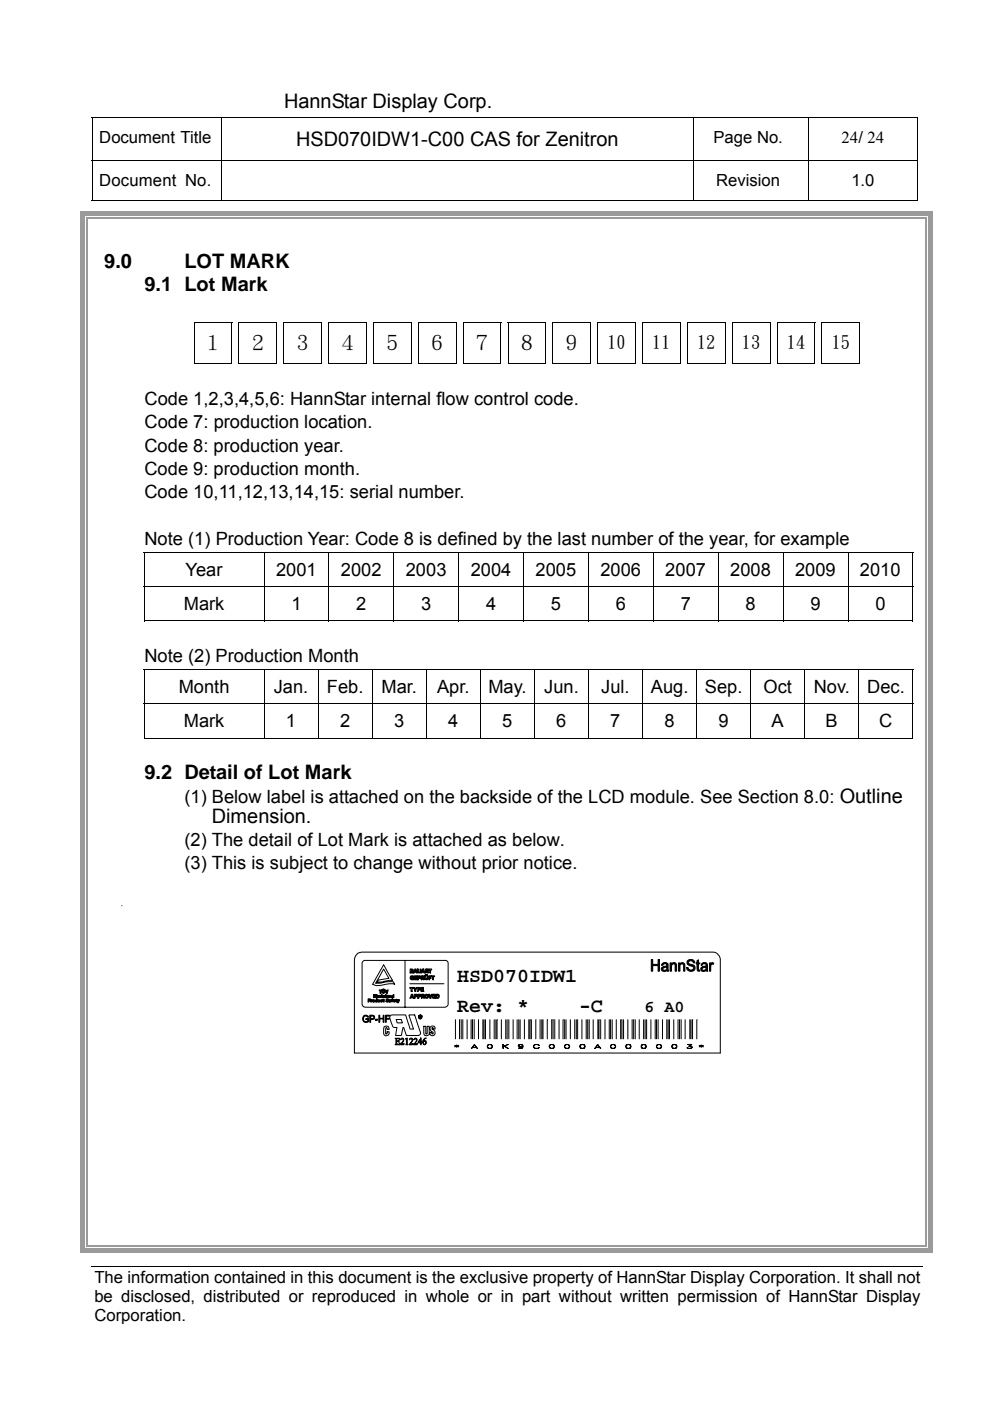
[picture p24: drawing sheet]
<svg xmlns="http://www.w3.org/2000/svg" width="210mm" height="297mm" viewBox="0 0 210 297" stroke-linecap="round" stroke-linejoin="round" font-family="sans-serif">
<defs><g id="words">
<g font-size="4.2">
<text x="60.2" y="22.8">HannStar Display Corp.</text>
<text x="62.8" y="30.9">HSD070IDW1-C00 CAS for Zenitron</text>
<text x="22.1" y="56.8">9.0</text>
<text x="39.1" y="56.8">LOT MARK</text>
<text x="30.6" y="61.7">9.1 Lot Mark</text>
<text x="30.6" y="165.2">9.2 Detail of Lot Mark</text>
<text x="44.9" y="174.4">Dimension.</text>
<text x="96.9" y="208.2">HSD070IDW1</text>
<text x="96.9" y="214.5">Rev: *</text>
<text x="122.8" y="214.5">-C</text>
</g>
<g font-size="3.9">
<text x="43.2" y="73.9">１</text>
<text x="52.7" y="73.9">２</text>
<text x="62.3" y="73.9">３</text>
<text x="71.8" y="73.9">４</text>
<text x="81.3" y="73.9">５</text>
<text x="90.8" y="73.9">６</text>
<text x="100.3" y="73.9">７</text>
<text x="109.8" y="73.9">８</text>
<text x="119.3" y="73.9">９</text>
<text x="128.8" y="73.9">10</text>
<text x="138.3" y="73.9">11</text>
<text x="147.8" y="73.9">12</text>
<text x="157.3" y="73.9">13</text>
<text x="166.8" y="73.9">14</text>
<text x="176.3" y="73.9">15</text>
<text x="30.6" y="85.9">Code 1,2,3,4,5,6: HannStar internal flow control code.</text>
<text x="30.6" y="90.8">Code 7: production location.</text>
<text x="30.6" y="95.8">Code 8: production year.</text>
<text x="30.6" y="100.7">Code 9: production month.</text>
<text x="30.6" y="105.6">Code 10,11,12,13,14,15: serial number.</text>
<text x="30.6" y="115.5">Note (1) Production Year: Code 8 is defined by the last number of the year, for example</text>
<text x="39.3" y="122.2">Year</text>
<text x="58.5" y="122.2">2001</text>
<text x="72.3" y="122.2">2002</text>
<text x="86" y="122.2">2003</text>
<text x="99.8" y="122.2">2004</text>
<text x="113.6" y="122.2">2005</text>
<text x="127.3" y="122.2">2006</text>
<text x="141.1" y="122.2">2007</text>
<text x="154.8" y="122.2">2008</text>
<text x="168.6" y="122.2">2009</text>
<text x="182.3" y="122.2">2010</text>
<text x="39" y="129.4">Mark</text>
<text x="61.8" y="129.4">1</text>
<text x="75.5" y="129.4">2</text>
<text x="89.3" y="129.4">3</text>
<text x="103" y="129.4">4</text>
<text x="116.8" y="129.4">5</text>
<text x="130.6" y="129.4">6</text>
<text x="144.3" y="129.4">7</text>
<text x="158.1" y="129.4">8</text>
<text x="171.8" y="129.4">9</text>
<text x="185.6" y="129.4">0</text>
<text x="30.6" y="140.4">Note (2) Production Month</text>
<text x="37.9" y="147">Month</text>
<text x="58" y="147">Jan.</text>
<text x="69.3" y="147">Feb.</text>
<text x="80.9" y="147">Mar.</text>
<text x="92.7" y="147">Apr.</text>
<text x="103.5" y="147">May.</text>
<text x="115.4" y="147">Jun.</text>
<text x="127.5" y="147">Jul.</text>
<text x="138" y="147">Aug.</text>
<text x="149.5" y="147">Sep.</text>
<text x="161.9" y="147">Oct</text>
<text x="172.5" y="147">Nov.</text>
<text x="183.9" y="147">Dec.</text>
<text x="39" y="154.2">Mark</text>
<text x="60.6" y="154.2">1</text>
<text x="72.1" y="154.2">2</text>
<text x="83.6" y="154.2">3</text>
<text x="95" y="154.2">4</text>
<text x="106.5" y="154.2">5</text>
<text x="118" y="154.2">6</text>
<text x="129.4" y="154.2">7</text>
<text x="140.9" y="154.2">8</text>
<text x="152.3" y="154.2">9</text>
<text x="163.6" y="154.2">A</text>
<text x="175.1" y="154.2">B</text>
<text x="186.4" y="154.2">C</text>
<text x="39.1" y="170.2">(1) Below label is attached on the backside of the LCD module. See Section 8.0: Outline</text>
<text x="39.1" y="179.4">(2) The detail of Lot Mark is attached as below.</text>
<text x="39.1" y="184.3">(3) This is subject to change without prior notice.</text>
</g>
<g font-size="3.5">
<text x="21.1" y="30.3">Document Title</text>
<text x="151.3" y="30.3">Page No.</text>
<text x="178.4" y="30.3">24/ 24</text>
<text x="21.1" y="39.5">Document No.</text>
<text x="151.8" y="39.5">Revision</text>
<text x="180.5" y="39.5">1.0</text>
<text x="136.6" y="214.5">6 A0</text>
<text x="20" y="272">The information contained in this document is the exclusive property of HannStar Display Corporation. It shall not</text>
<text x="20" y="276">be disclosed, distributed or reproduced in whole or in part without written permission of HannStar Display</text>
<text x="20" y="280.1">Corporation.</text>
</g>
</g></defs>
<g fill="none" stroke="#000" stroke-width=".21">
<path d="M19.4 24.8h175.3M19.4 34.1h175.3M19.5 24.9v9.1M19.5 34.2v8.4M46.9 24.9v9.1M46.9 34.2v8.4M147 24.9v9.1M147 34.2v8.4M171.3 24.9v9.1M171.3 34.2v8.4M194.6 24.9v9.1M194.6 34.2v8.4"/>
<path d="M19.4 42.5h27.4M47 42.5h99.9M147.1 42.5h24.2M171.4 42.5h23.1M19.5 268.6h176.2"/>
</g>
<path d="M194.5 42.5h.2v.1h-.2z" fill="#000"/>
<g fill="#fff">
<path d="M19.5 268.7l.1 12.3z"/>
<path d="M19.5 280.9l176.1 .1z"/>
<path d="M195.6 268.7l.1 12.3z"/>
<path d="M195.6 280.9l.1 .1z"/>
</g>
<g fill="#000">
<path d="M41.1 68.2h.2v.2h-.2zM49.1 68.2h.2v.2h-.2zM49.1 77h.2v.2h-.2zM50.6 68.2h.2v.2h-.2zM58.6 68.2h.2v.2h-.2zM58.6 77h.2v.2h-.2zM60.1 68.2h.2v.2h-.2zM68.1 68.2h.2v.2h-.2zM68.1 77h.2v.2h-.2zM69.6 68.2h.2v.2h-.2zM77.6 68.2h.2v.2h-.2zM77.6 77h.2v.2h-.2z"/>
<path d="M79.1 68.2h.2v.2h-.2zM87.1 68.2h.2v.2h-.2zM87.1 77h.2v.2h-.2zM88.6 68.2h.2v.2h-.2zM96.6 68.2h.2v.2h-.2zM96.6 77h.2v.2h-.2zM98.1 68.2h.2v.2h-.2zM106.1 68.2h.2v.2h-.2zM106.1 77h.2v.2h-.2zM107.6 68.2h.2v.2h-.2zM115.7 68.2h.1v.2h-.1zM115.7 77h.1v.2h-.1z"/>
<path d="M117.1 68.2h.2v.2h-.2zM125.2 68.2h.1v.2h-.1zM125.2 77h.1v.2h-.1zM126.7 68.2h.1v.2h-.1zM134.7 68.2h.1v.2h-.1zM134.7 77h.1v.2h-.1zM136.2 68.2h.1v.2h-.1zM144.2 68.2h.1v.2h-.1zM144.2 77h.1v.2h-.1zM145.7 68.2h.1v.2h-.1zM153.7 68.2h.1v.2h-.1zM153.7 77h.1v.2h-.1z"/>
<path d="M155.2 68.2h.1v.2h-.1zM163.2 68.2h.1v.2h-.1zM163.2 77h.1v.2h-.1zM164.7 68.2h.1v.2h-.1zM172.7 68.2h.2v.2h-.2zM172.7 77h.2v.2h-.2zM174.2 68.2h.1v.2h-.1zM182.2 68.2h.2v.2h-.2zM182.2 77h.2v.2h-.2zM30.5 117.1h.2v.1h-.2zM193.5 117.1h.2v.1h-.2zM193.5 131.5h.2v.2h-.2z"/>
<path d="M30.5 141.9h.2v.2h-.2zM193.5 141.9h.2v.2h-.2zM193.5 156.4h.2v.2h-.2z"/>
</g>
<g fill="none" stroke="#000" stroke-width=".21">
<path d="M41.1 68.3h8.2M41.1 77.1h8M41.2 68.4v8.8M49.2 68.4v8.8M50.6 68.3h8.2M50.6 77.1h8M50.7 68.4v8.8M58.7 68.4v8.8M60.1 68.3h8.2M60.1 77.1h8M60.2 68.4v8.8M68.2 68.4v8.8"/>
<path d="M69.6 68.3h8.2M69.6 77.1h8M69.7 68.4v8.8M77.7 68.4v8.8M79.1 68.3h8.2M79.1 77.1h8M79.2 68.4v8.8M87.2 68.4v8.8M88.6 68.3h8.2M88.6 77.1h8M88.7 68.4v8.8M96.7 68.4v8.8"/>
<path d="M98.1 68.3h8.2M98.1 77.1h8M98.2 68.4v8.8M106.2 68.4v8.8M107.6 68.3h8.2M107.6 77.1h8.1M107.7 68.4v8.8M115.7 68.4v8.8M117.1 68.3h8.2M117.1 77.1h8.1M117.2 68.4v8.8M125.2 68.4v8.8"/>
<path d="M126.7 68.3h8.1M126.7 77.1h8M126.7 68.4v8.8M134.7 68.4v8.8M136.2 68.3h8.1M136.2 77.1h8M136.2 68.4v8.8M144.3 68.4v8.8M145.7 68.3h8.1M145.7 77.1h8M145.8 68.4v8.8M153.8 68.4v8.8"/>
<path d="M155.2 68.3h8.1M155.2 77.1h8M155.3 68.4v8.8M163.3 68.4v8.8M164.7 68.3h8.2M164.7 77.1h8M164.8 68.4v8.8M172.8 68.4v8.8M174.2 68.3h8.2M174.2 77.1h8M174.3 68.4v8.8M182.3 68.4v8.8"/>
<path d="M30.5 117.2h163.2M30.6 117.2v7.1M56 117.2v7.1M69.7 117.2v7.1M83.5 117.2v7.1M97.3 117.2v7.1M111 117.2v7.1M124.8 117.2v7.1M138.5 117.2v7.1M152.3 117.2v7.1M166.1 117.2v7.1M179.8 117.2v7.1"/>
<path d="M193.6 117.2v7.1M30.5 124.4h163.2M30.5 131.6h25.4M30.6 124.5v7.2M56 124.5v7.2M56.1 131.6h13.6M69.7 124.5v7.2M69.8 131.6h13.6M83.5 124.5v7.2M83.6 131.6h13.6M97.3 124.5v7.2M97.3 131.6h13.6"/>
<path d="M111 124.5v7.2M111.1 131.6h13.6M124.8 124.5v7.2M124.9 131.6h13.6M138.5 124.5v7.2M138.6 131.6h13.6M152.3 124.5v7.2M152.4 131.6h13.6M166.1 124.5v7.2M166.1 131.6h13.6M179.8 124.5v7.2M179.9 131.6h13.6"/>
<path d="M193.6 124.5v7.2M30.5 142h163.2M30.5 149.2h163.2M30.5 156.5h25.4M30.6 142.1v7.1M30.6 149.3v7.3M56 142.1v7.1M56 149.3v7.3M56.1 156.5h11.3M67.5 142.1v7.1M67.5 149.3v7.3M67.5 156.5h11.3"/>
<path d="M78.9 142.1v7.1M78.9 149.3v7.3M79 156.5h11.3M90.4 142.1v7.1M90.4 149.3v7.3M90.5 156.5h11.3M101.9 142.1v7.1M101.9 149.3v7.3M101.9 156.5h11.3M113.3 142.1v7.1M113.3 149.3v7.3M113.4 156.5h11.3"/>
<path d="M124.8 142.1v7.1M124.8 149.3v7.3M124.9 156.5h11.3M136.2 142.1v7.1M136.2 149.3v7.3M136.3 156.5h11.3M147.7 142.1v7.1M147.7 149.3v7.3M147.8 156.5h11.3M159.2 142.1v7.1M159.2 149.3v7.3M159.3 156.5h11.3"/>
<path d="M170.6 142.1v7.1M170.6 149.3v7.3M170.7 156.5h11.3M182.1 142.1v7.1M182.1 149.3v7.3M182.2 156.5h11.3M193.6 142.1v7.1M193.6 149.3v7.3M25.8 192h.1"/>
</g>
<path d="M70.8 195.2h86.7v34.9h-86.7z" fill="#fff"/>
<g fill="none" stroke="#000" stroke-width=".21">
<path d="M75.8 202.1l.9-.2h74.5a1.77 1.77 0 0 1 1.5 1.4v20h-77.6v-19.7a2.03 2.03 0 0 1 .7-1.5zM77 203.8l.3-.2h17.3l.4 .6-.1 9-.5 .4-17.3-.1-.3-.5v-8.8zM78 211.8h.5l.1 .1-.1 .3h-.3v.2h-.2zM78.2 211.9l.2 .1-.2 .1zM78.6 212l.2 .1 .2-.1-.2 .4h-.2zM79 212h.4a.27 .27 0 0 1 0 .4 .27 .27 0 0 1-.4-.2zM79.1 212.1h.2l-.1 .3zM79.2 210.9h.5l-.2 .3 .2 .3h-.2v-.2l-.1 .2h-.2zM79.4 210.9l.1 .2zM79.7 212.1l.1 .3zM79.8 210.9h.2v.2h.2l.1 .4h-.2l-.1-.4-.2 .4zM79.8 211.8h.2v.6l-.3 .1-.2-.1v-.3l.3-.1z"/>
<path d="M80.1 212h.2v.4l.1-.4h.2v.4l-.3 .1zM80.3 211.1h.4l.1 .2h-.3v.2l.3-.1-.1 .1-.4-.1zM80.4 209.9h.5l-.1 .1v.6h-.2v-.6zM80.5 211.2l.1-.1zM80.7 212h.4v.2l-.2-.2-.1 .2 .1 .2 .2-.1-.2 .2-.2-.1zM80.9 210.9l.1 .1zM80.9 211.1h.1v.4h-.1zM81 209.9h.2v.6l.2-.1v-.5h.2v.6h-.6zM81.1 209.7l.2 .1zM81.1 211.1h.5v.4h-.2v-.4l-.1 .4h-.2zM81.2 212l.2-.2v.7l-.2-.1zM81.3 209.7l.2 .1z"/>
<path d="M81.3 204.5l1.9 3.4-3.2 .4 .3-.5 2.1-.4-1.1-2-1.6 3 3.6-.3 .4 .6a5 5 0 0 0-2.9 .2l-1 .1-.8-.3zM81.4 217.7l.5-.2 .3 .1 .3 .5v.1h-.4l-.1-.4-.2 .2v1.2h.2l.1-.4h.4l-.2 .7-.6 .1-.2-.2a1.87 1.87 0 0 1-.1-1.6zM81.7 209.9h.1l.2 .5 .1-.5h.2l-.2 .7h-.2zM81.7 210.9h.2v.6h-.2zM81.9 211.8h.5v.2l-.4-.1 .4 .3v.2l-.3 .1-.3-.2h.4l-.4-.3zM82 211.1h.4v.4h-.4l.3-.3h-.3zM82.1 211.3l.2 .1-.2 .1zM82.4 212h.4l.1 .4h-.5l.3-.2zM82.5 211.1l.5 .1v.3h-.2v-.4l-.1 .4h-.2zM82.6 212.2l.1 .1-.1 .1zM82.7 215.4l.4-.2h2.9l1 3h.7l-1-3h1.2l1.2 3.6v.6l-.4 .1h-2.5l-.6-1.7h-.2l-.3 1.7h-1.2l.3-1.7h-.5l-.4-.1-.6-1.7zM83.1 211.8h.2l-.1 .6-.3-.3z"/>
<path d="M83.2 211.1h.2v-.2h.1v.6l-.5-.1zM83.2 211.2l.2 .1-.1 .2zM83.3 212h.5v.2h-.3v.2l.3-.1-.1 .1-.4-.1zM83.5 212.1l.2 .1zM83.8 212l.3-.2 .1 .6h-.3zM84 216.2h1.1l.2 .7h-1.1zM84.2 212h.2v.3l.1-.3h.2l-.2 .6h-.2zM85.9 203.6v10M86.9 209.4h.7v.2h-.2v.6h-.3v-.6h-.2zM86.9 208.6h7.2M87 205.4l.6 .1v.3h-.2l.2 .2v.2l-.6 .1zM87.1 206.9h.6v.2l-.3-.1-.2 .1v.4l.3 .1-.1-.3h.3v.4h-.6l-.1-.3z"/>
<path d="M87.2 205.6l.2 .2h-.2zM87.2 206l.2 .1-.2 .1zM87.2 210.8h.3l.3 .8-.3-.1-.6 .1zM87.3 211l.1 .3h-.2zM87.6 209.4h.3l.1 .4 .2-.4h.2l-.3 .8h-.2v-.3zM87.9 206.9h.5v.2h-.4v.1h.4v.2h-.4v.1h.5v.2h-.6zM87.9 210.8h.4l.2 .2v.3h-.5v.3h-.1zM87.9 205.4h.3l.3 .9h-.2l-.1-.2-.6 .2zM88 211h.3v.2h-.3zM88.1 205.7l.1 .3h-.2zM88.5 209.4l.6 .1v.3l-.4 .2v.2h-.2zM88.5 205.4h.3v.8l.3-.2v-.6h.1v.8l-.1 .1-.5-.1z"/>
<path d="M88.5 206.9l.7 .1v.3l-.4 .1v.3h-.3zM88.6 210.8l.6 .1v.4h-.4v.3h-.2zM88.7 209.6l.2 .1-.2 .1zM88.8 207.1l.2 .1-.2 .1zM88.8 215.3l.4-.1 .3 .2-.1 .5a.38 .38 0 0 1-.5 .1 .38 .38 0 0 1-.2-.4zM88.8 211l.3 .1-.3 .1zM88.9 215.3l.3-.1 .2 .2-.1 .5-.3 .1-.1-.2zM88.9 215.4h.4l-.1 .2 .1 .2-.2-.2-.2 .2zM89 215.4l.2 .1-.2 .1zM89.2 209.4h.6v.2h-.4v.1h.4v.2h-.4v.2h.5v.1h-.7zM89.3 206.9h.6v.4h-.2h.2l.1 .4h-.3v-.3h-.2v.3h-.2zM89.4 210.8l.5 .1 .1 .3-.2 .1h.2v.3h-.2l-.1-.3h-.2v.3h-.1z"/>
<path d="M89.5 207l.2 .2-.2 .1zM89.5 205.4h.4l.2 .9h-.2v-.2l-.7 .2zM89.5 211l.3 .1-.3 .1zM89.7 205.7l.1 .3h-.3zM89.9 217.6h.4v1.6h.3v-1.6h.4l-.1 1.8-.5 .2-.4-.2zM90 206.9h.3l.1 .7 .2-.1v-.6h.1v.7a.41 .41 0 0 1-.7-.1zM90.1 206.6h.3v.2h-.3zM90.1 210.9a.45 .45 0 0 1 .7 .1 .45 .45 0 0 1-.1 .6h-.4l-.2-.1zM90.2 205.4l.6 .2v.2l-.2 .1 .2 .1 .1 .3h-.3v-.3h-.2v.3h-.2zM90.3 211.1l.3-.1v.1v.3l-.2 .1zM90.4 205.7l.2 .1h-.2zM90.4 206.6h.2v.2h-.2z"/>
<path d="M90.9 205.4h.6v.3h-.2v.6h-.2v-.6h-.2zM90.9 210.8h.2l.1 .7 .3-.7h.2l-.3 .8h-.3zM90.9 206.9h.6v.2h-.4v.2h.3v.1h-.3v.3h-.2zM91.4 217.7a.55 .55 0 0 1 .6-.1 .55 .55 0 0 1 .2 .6h-.4l-.1-.4-.1 .4a.8 .8 0 0 1 .5 1.3l-.4 .1-.5-.2v-.5h.3l.2 .3h.1v-.3a.78 .78 0 0 1-.4-1.2zM91.5 206.9h.6v.2h-.2v.6h-.2v-.6h-.2zM91.7 210.8h.6v.2h-.4v.1h.3v.2h-.3v.2h.4v.1h-.6zM92.4 210.8l.6 .1 .2 .2-.2 .5h-.6zM92.6 211h.3l.1 .3-.3 .2zM96.6 216.2v4.1M97.5 216.2l-.1 4.1M97.8 216.2v4.1M98.1 216.2v4.1"/>
<path d="M99 216.2v4.1M99.9 216.2v4.1M100.2 216.2v4.1M100.5 216.2v4.1M101.5 216.2v4.1M102.4 216.2v4.1M102.6 216.2v4.1M102.9 216.2v4.1M103.9 216.2v4.1M104.8 216.2v4.1M105.1 216.2v4.1M105.5 216.2l-.1 4.1"/>
<path d="M106.3 216.2v4.1M107.2 216.2v4.1M107.5 216.2v4.1M107.9 216.2v4.1M108.8 216.2v4.1M109.6 216.2v4.1M110 216.2v4.1M110.3 216.2v4.1M111.2 216.2v4.1M112.1 216.2v4.1M112.4 216.2v4.1M112.7 216.2v4.1"/>
<path d="M113.6 216.2v4.1M114.5 216.2v4.1M114.9 216.2v4.1M115.1 216.2v4.1M116.1 216.2l-.1 4.1M117 216.2v4.1M117.3 216.2v4.1M117.6 216.2v4.1M118.5 216.2v4.1M119.4 216.2v4.1M119.7 216.2v4.1M120 216.2v4.1"/>
<path d="M120.9 216.2v4.1M121.9 216.2v4.1M122.2 216.2v4.1M122.5 216.2v4.1M123.4 216.2v4.1M124.3 216.2v4.1M124.6 216.2v4.1M124.9 216.2v4.1M125.8 216.2v4.1M126.8 216.2v4.1M127 216.2v4.1M127.4 216.2v4.1"/>
<path d="M128.3 216.2v4.1M129.2 216.2v4.1M129.5 216.2v4.1M129.8 216.2v4.1M130.7 216.2v4.1M131.6 216.2v4.1M131.9 216.2v4.1M132.2 216.2v4.1M133.1 216.2v4.1M134 216.2v4.1M134.4 216.2l-.1 4.1M134.7 216.2v4.1"/>
<path d="M135.5 216.2v4.1M136.5 216.2v4.1M136.8 216.2v4.1M137.1 216.2v4.1M138 216.2v4.1M138.9 216.2v4.1M139.2 216.2v4.1M139.5 216.2v4.1M140.5 216.2v4.1M141.4 216.2v4.1M141.7 216.2v4.1M141.9 216.2v4.1"/>
<path d="M142.9 216.2v4.1M143.8 216.2v4.1M144.1 216.2v4.1M144.4 216.2v4.1M145.3 216.2v4.1M146.3 216.2v4.1M146.5 216.2v4.1M146.9 216.2l-.1 4.1M147.8 216.2l-.1 4.1M83.8 220.1h.9v.3l-.2-.2h-.4v.5h.4l.1-.2v.5l-.2-.2h-.3v.6h.5l.2-.3-.1 .4h-.9l.1-.3v-.9zM85 220.2l.3-.1 .3 .2v.4l-.5 .6 .6-.1v.2l-.1 .1h-.7l.5-.8v-.2a.29 .29 0 0 0-.2-.2 .29 .29 0 0 0-.3 .2zM86 220.3l.4-.2 .1 1.4h-.5l.2-.1v-1.1z"/>
<path d="M86.9 220.2l.2-.1 .4 .2v.4l-.5 .6 .6-.1-.1 .3h-.7l.6-1-.2-.2-.4 .2zM87.9 220.2a.36 .36 0 0 1 .4 0 .36 .36 0 0 1 .1 .5l-.5 .6 .6-.1v.3h-.8l.6-.8v-.3a.32 .32 0 0 0-.6 .1zM89.2 220.3v.7h-.5zM89.2 220.1h.1v.9h.2l-.2 .1v.4h-.1v-.4h-.6zM89.8 220.8a.32 .32 0 0 1 .5 .2 .32 .32 0 0 1-.4 .4zM89.9 220.3l.5-.2-.5 .4v.2h.4v.6a.3 .3 0 0 1-.5 .1l-.2-.6zM96.8 221.8h.1M96.8 221.7l.1 .1M96.9 221.7l-.5 .3 .4-.2-.4-.2 .4 .1v-.1l.1 .1 .4-.1-.4 .2 .4 .2-.4-.2-.1 .2v-.2M100.1 222.1h1M100.2 222.1h.8M100.6 221.4l.6 .9-.6-.7-.7 .7z"/>
<path d="M103.4 221.6a.52 .52 0 0 1 .8-.1 .52 .52 0 0 1 0 .8h-.3a.46 .46 0 0 1-.5-.1 .46 .46 0 0 1 0-.6zM103.5 222.2h.7M103.5 221.5h.7M103.6 221.5a.43 .43 0 0 0-.2 .4 .43 .43 0 0 0 .2 .4M104.1 221.5l.2 .4-.2 .4M106.6 221.4l.1 .9zM106.7 221.9l1-.5-1 .6M106.9 221.8l.8 .5-.7-.5M110 221.8l.3 .1 .5-.1M110 221.7l.3-.2 .5 .2M110 222.2h.7M110.3 221.5l-.3 .2 .3 .2"/>
<path d="M110.5 221.5a.42 .42 0 0 1 .3 .3 .42 .42 0 0 1-.2 .5M110.8 221.7l-.3 .2M110.8 221.8a.47 .47 0 0 1-.5 .2 .47 .47 0 0 1-.3-.4 .5 .5 0 0 1 .7-.1 .5 .5 0 0 1 0 .8l-.7-.1 .1 .1M113.2 221.6l.4-.2 .7 .2a.71 .71 0 0 0-1.1 .4 .82 .82 0 0 0 1.1 .1 .72 .72 0 0 1-1.2-.3zM116.5 221.6a.52 .52 0 0 1 .8-.1 .52 .52 0 0 1 0 .8h-.2a.46 .46 0 0 1-.6-.1 .46 .46 0 0 1 0-.6zM116.7 222.2h.6M116.7 221.5h.6M116.8 221.5a.43 .43 0 0 0-.3 .4 .43 .43 0 0 0 .3 .4M117.2 221.5l.3 .4-.3 .4M119.8 221.6a.52 .52 0 0 1 .7-.1 .52 .52 0 0 1 0 .8h-.2a.46 .46 0 0 1-.5-.1 .46 .46 0 0 1 0-.6zM119.9 222.2h.7M119.9 221.5h.6"/>
<path d="M120 221.5a.44 .44 0 0 0-.3 .4 .44 .44 0 0 0 .3 .4M120.5 221.5l.2 .3-.2 .5M123 221.6a.53 .53 0 0 1 .8-.1 .53 .53 0 0 1 0 .8h-.2a.47 .47 0 0 1-.6-.1 .47 .47 0 0 1 0-.6zM123.2 222.2h.6M123.2 221.5h.6M123.2 221.5l-.2 .3 .2 .5M123.7 221.5l.3 .3-.3 .5M126.2 222.1h1M126.3 222.1h.8M126.7 221.4l.7 .9-.7-.7-.6 .7zM129.5 221.6a.51 .51 0 0 1 .8-.1 .51 .51 0 0 1 0 .8h-.2a.46 .46 0 0 1-.6-.1 .46 .46 0 0 1 0-.6zM129.7 222.2h.6"/>
<path d="M129.7 221.5h.6M129.7 221.5l-.2 .3 .2 .5M130.2 221.5l.3 .3-.3 .5M132.7 221.6a.53 .53 0 0 1 .8-.1 .53 .53 0 0 1 0 .8h-.2a.47 .47 0 0 1-.5-.1 .47 .47 0 0 1-.1-.6zM132.9 222.2h.7M132.9 221.5h.6M133 221.5a.44 .44 0 0 0-.2 .4 .44 .44 0 0 0 .2 .4M133.5 221.5l.2 .3-.2 .5M136 221.6a.52 .52 0 0 1 .8-.1 .52 .52 0 0 1 0 .8h-.3a.46 .46 0 0 1-.5-.1 .46 .46 0 0 1 0-.6zM136.1 222.2h.7M136.2 221.5h.6M136.2 221.5l-.2 .3 .2 .5"/>
<path d="M136.7 221.5a.44 .44 0 0 1 .3 .4 .44 .44 0 0 1-.3 .4M139.4 222.2h.7M139.4 221.5h.6M139.5 221.5a.43 .43 0 0 0-.3 .4 .43 .43 0 0 0 .3 .4M139.6 221.4a.45 .45 0 0 0-.4 .6 .45 .45 0 0 0 .6 .3 .45 .45 0 0 0 .5-.5 .45 .45 0 0 0-.7-.4h.1M140 221.5l.2 .3-.2 .5M142.5 221.6a.52 .52 0 0 1 .8-.1 .52 .52 0 0 1 0 .8h-.2a.46 .46 0 0 1-.6-.1 .46 .46 0 0 1 0-.6zM142.7 222.2h.6M142.7 221.5h.6M142.7 221.5a.44 .44 0 0 0-.2 .4 .44 .44 0 0 0 .2 .4M143.2 221.5l.2 .3-.2 .5M145.7 222.2l.3 .1"/>
<path d="M146.1 221.8h.4l.2 .2a.8 .8 0 0 1-1.1 .1l.7 .2 .4-.2M146.1 221.8l.6-.4h-.9l.8 .1-.5 .3 .6 .2M146.4 221.8l.3 .2-.3 .3M148.7 221.8h.1M148.7 221.7v.1M148.7 221.7l-.4 .3 .4-.2-.4-.2h.8l-.4 .2 .4 .2-.4-.2v.2v-.2"/>
</g>
<g fill="#000" stroke="#000" stroke-width=".21">
<path d="M77.1 215.4a.61 .61 0 0 1 1 .3h-.1a.47 .47 0 0 0-.5-.3 .47 .47 0 0 0-.4 .4v.4a.46 .46 0 0 0 .5 .4 .46 .46 0 0 0 .4-.4h-.4v-.2h.6v.5l-.3 .2a.79 .79 0 0 1-.9-.3 .79 .79 0 0 1 .1-1z" fill-rule="evenodd"/>
<path d="M78.4 215.2h.7l.3 .3v.5l-.8 .2v.5h-.2zM78.6 215.4v.6l.6-.2-.1-.4z" fill-rule="evenodd"/>
<path d="M79.6 216.1h.5v.2h-.5z" fill-rule="evenodd"/>
<path d="M80.3 215.2h.2v.7h.7v-.7h.2v1.5h-.2v-.7h-.7v.7h-.2z" fill-rule="evenodd"/>
<path d="M81.7 215.2h.9v.2h-.7v.5h.6v.2h-.6v.6h-.2z" fill-rule="evenodd"/>
<path d="M138.1 203.4h.3v1.1h1.1v-1.1h.3v2.5h-.3v-1.2h-1.1v1.2h-.3z" fill-rule="evenodd"/>
<path d="M140.4 204.3a.79 .79 0 0 1 1.2 .1l.2 1.5h-.3l-.1-.2a.59 .59 0 0 1-.9 .3 .59 .59 0 0 1-.1-.9l1-.4-.2-.4h-.4l-.2 .4h-.3zM140.6 205.3v.4a.51 .51 0 0 0 .8-.4v-.3z" fill-rule="evenodd"/>
<path d="M142.1 204.2h.3v.2a.61 .61 0 0 1 .9-.2l.1 .3v1.4h-.2v-1.4l-.3-.2-.4 .2-.1 1.4h-.3z" fill-rule="evenodd"/>
<path d="M143.9 204.2h.2v.2l.6-.3 .4 .2 .1 .2v1.4h-.3v-1.2l-.2-.4-.5 .4v1.2h-.3z" fill-rule="evenodd"/>
<path d="M145.7 203.8a.87 .87 0 0 1 1-.4 .87 .87 0 0 1 .6 .8h-.3a.51 .51 0 0 0-.5-.5 .51 .51 0 0 0-.5 .5v.1a1.78 1.78 0 0 1 1.4 .8 .9 .9 0 0 1-.9 .9 .9 .9 0 0 1-.9-.9h.3a.65 .65 0 0 0 .6 .6 .65 .65 0 0 0 .6-.5l-.3-.3a.95 .95 0 0 1-1.1-1.1z" fill-rule="evenodd"/>
<path d="M147.8 203.7l.3-.2v.7h.3v.1h-.3v1.3l.3 .1v.2l-.6-.1v-1.5h-.2v-.1h.2z" fill-rule="evenodd"/>
<path d="M148.8 204.3a.69 .69 0 0 1 .7-.2 .69 .69 0 0 1 .5 .5l.1 1.3h-.3l-.1-.2a.6 .6 0 0 1-1.1 .1 .6 .6 0 0 1 .6-.9l.5-.1-.1-.4-.5-.1-.2 .4h-.3zM149 205.2l-.1 .4 .2 .1a.55 .55 0 0 0 .6-.7z" fill-rule="evenodd"/>
<path d="M150.4 204.2h.3v.2l.3-.3 .3 .1-.1 .3-.2-.1-.3 .2v1.3h-.3z" fill-rule="evenodd"/>
</g>
<g fill="#9a9a9a">
<path d="M17 44.8h1.1v1.5h-1.1z"/>
<path d="M17 44.8h1.6v1h-1.6z"/>
</g>
<g fill="#fff">
<path d="M18.1 45.8h.2v.5h-.2z"/>
<path d="M18.1 45.8h.5v.3h-.5z"/>
</g>
<g fill="#9a9a9a">
<path d="M18.3 46.1h.3v.2h-.3z"/>
<path d="M18.6 44.8h177.6v1h-177.6z"/>
</g>
<path d="M18.6 45.8h177.6v.3h-177.6z" fill="#fff"/>
<path d="M18.6 46.2h177.6" fill="none" stroke="#9a9a9a" stroke-width=".25"/>
<g fill="#9a9a9a">
<path d="M196.7 44.8h1v1.5h-1z"/>
<path d="M196.2 44.8h1.5v1h-1.5z"/>
</g>
<g fill="#fff">
<path d="M196.4 45.8h.3v.5h-.3z"/>
<path d="M196.2 45.8h.5v.3h-.5z"/>
</g>
<g fill="#9a9a9a">
<path d="M196.2 46.1h.2v.2h-.2z"/>
<path d="M17 46.3h1.1v217.7h-1.1z"/>
</g>
<path d="M18.1 46.3h.2v217.7h-.2z" fill="#fff"/>
<path d="M18.5 46.3v217.7" fill="none" stroke="#9a9a9a" stroke-width=".25"/>
<path d="M196.7 46.3h1v217.7h-1z" fill="#9a9a9a"/>
<path d="M196.4 46.3h.3v217.7h-.3z" fill="#fff"/>
<path d="M196.3 46.3v217.7" fill="none" stroke="#9a9a9a" stroke-width=".25"/>
<g fill="#9a9a9a">
<path d="M17 264h1.1v1.6h-1.1z"/>
<path d="M17 264.5h1.6v1.1h-1.6z"/>
</g>
<g fill="#fff">
<path d="M18.1 264h.2v.5h-.2z"/>
<path d="M18.1 264.3h.5v.2h-.5z"/>
</g>
<g fill="#9a9a9a">
<path d="M18.3 264h.3v.3h-.3z"/>
<path d="M18.6 264.5h177.6v1.1h-177.6z"/>
</g>
<path d="M18.6 264.3h177.6v.2h-177.6z" fill="#fff"/>
<path d="M18.6 264.1h177.6" fill="none" stroke="#9a9a9a" stroke-width=".25"/>
<g fill="#9a9a9a">
<path d="M196.7 264h1v1.6h-1z"/>
<path d="M196.2 264.5h1.5v1.1h-1.5z"/>
</g>
<g fill="#fff">
<path d="M196.4 264h.3v.5h-.3z"/>
<path d="M196.2 264.3h.5v.2h-.5z"/>
</g>
<path d="M196.2 264h.2v.3h-.2z" fill="#9a9a9a"/>
<use href="#words"/>
</svg>
